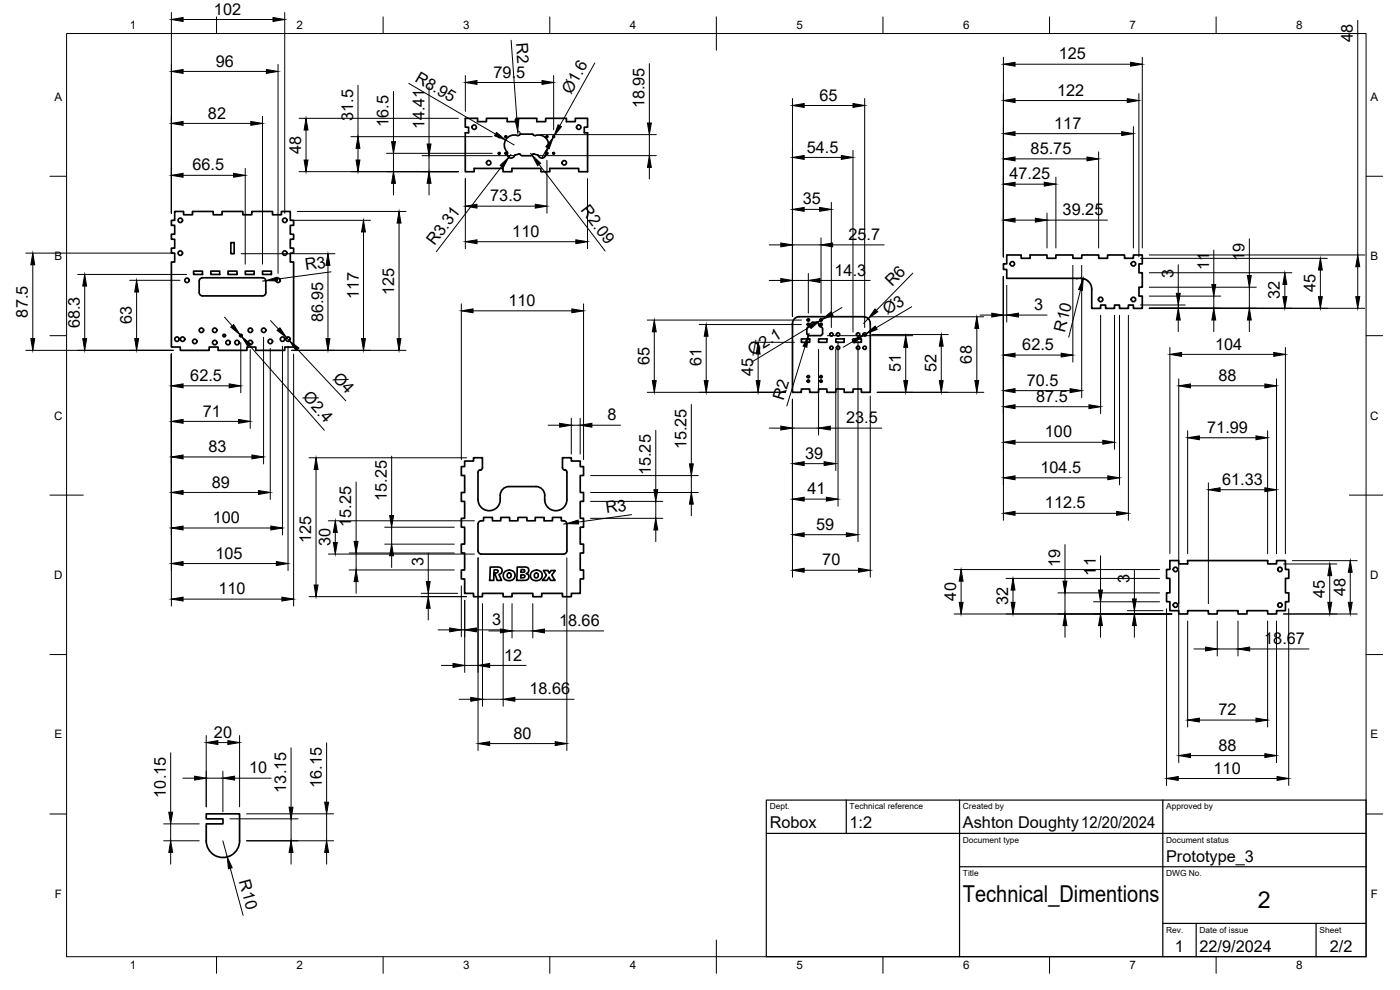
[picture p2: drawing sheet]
<svg xmlns="http://www.w3.org/2000/svg" width="420mm" height="297mm" viewBox="0 0 420 297" stroke-linecap="round" stroke-linejoin="round" font-family="sans-serif">
<defs><g id="words">
<g font-size="7">
<text x="289" y="270.6">Technical_Dimentions</text>
<text x="377.5" y="272.3">2</text>
</g>
<g font-size="4.9">
<text x="64.2" y="4.4">102</text>
<text x="154.9" y="13" transform="rotate(86 154.9 13)">R2</text>
<text x="317.7" y="17.8">125</text>
<text x="406" y="12.7" transform="rotate(-90 406 12.7)">48</text>
<text x="64.7" y="20">96</text>
<text x="148.1" y="23.3">79.5</text>
<text x="124.3" y="24.3" transform="rotate(30 124.3 24.3)">R8.95</text>
<text x="171.4" y="28.4" transform="rotate(-61 171.4 28.4)">Ø1.6</text>
<text x="317.2" y="28.8">122</text>
<text x="62.4" y="35.6">82</text>
<text x="193.4" y="32.5" transform="rotate(-90 193.4 32.5)">18.95</text>
<text x="246" y="30.2">65</text>
<text x="106" y="36.3" transform="rotate(-90 106 36.3)">31.5</text>
<text x="116.6" y="38.1" transform="rotate(-90 116.6 38.1)">16.5</text>
<text x="127.4" y="38.8" transform="rotate(-90 127.4 38.8)">14.41</text>
<text x="316.4" y="38.7">117</text>
<text x="90.4" y="46.2" transform="rotate(-90 90.4 46.2)">48</text>
<text x="242.1" y="45.8">54.5</text>
<text x="309.3" y="46.2">85.75</text>
<text x="57.8" y="51.1">66.5</text>
<text x="303" y="53.8">47.25</text>
<text x="147.1" y="60.4">73.5</text>
<text x="174.1" y="63.1" transform="rotate(53 174.1 63.1)">R2.09</text>
<text x="240.9" y="61.3">35</text>
<text x="318.9" y="64.6">39.25</text>
<text x="153.8" y="71.1">110</text>
<text x="130.4" y="73.8" transform="rotate(-53 130.4 73.8)">R3.31</text>
<text x="254.7" y="72">25.7</text>
<text x="91.8" y="81.1" transform="rotate(-8 91.8 81.1)">R3</text>
<text x="250.5" y="82.7">14.3</text>
<text x="352.1" y="83.3" transform="rotate(-90 352.1 83.3)">3</text>
<text x="362.9" y="81" transform="rotate(-90 362.9 81)">11</text>
<text x="373.5" y="78.3" transform="rotate(-90 373.5 78.3)">19</text>
<text x="107.7" y="89.8" transform="rotate(-90 107.7 89.8)">117</text>
<text x="118.3" y="88.5" transform="rotate(-90 118.3 88.5)">125</text>
<text x="267.7" y="86.2" transform="rotate(-46 267.7 86.2)">R6</text>
<text x="384.1" y="89.9" transform="rotate(-90 384.1 89.9)">32</text>
<text x="394.8" y="87.7" transform="rotate(-90 394.8 87.7)">45</text>
<text x="8.4" y="95.3" transform="rotate(-90 8.4 95.3)">87.5</text>
<text x="152.6" y="91.8">110</text>
<text x="266.2" y="94.6" transform="rotate(-31 266.2 94.6)">Ø3</text>
<text x="310.3" y="93.1">3</text>
<text x="24" y="98.5" transform="rotate(-90 24 98.5)">68.3</text>
<text x="39.5" y="97.3" transform="rotate(-90 39.5 97.3)">63</text>
<text x="97" y="96.7" transform="rotate(-90 97 96.7)">86.95</text>
<text x="319.6" y="99.9" transform="rotate(-76 319.6 99.9)">R10</text>
<text x="225.8" y="106.7" transform="rotate(-31 225.8 106.7)">Ø2.1</text>
<text x="306.8" y="105.1">62.5</text>
<text x="364.7" y="104.9">104</text>
<text x="99.7" y="113.6" transform="rotate(47 99.7 113.6)">Ø4</text>
<text x="194.9" y="109.6" transform="rotate(-90 194.9 109.6)">65</text>
<text x="210.5" y="109.9" transform="rotate(-90 210.5 109.9)">61</text>
<text x="226.1" y="112.9" transform="rotate(-90 226.1 112.9)">45</text>
<text x="270.4" y="111.6" transform="rotate(-90 270.4 111.6)">51</text>
<text x="281" y="111.7" transform="rotate(-90 281 111.7)">52</text>
<text x="291.7" y="109.1" transform="rotate(-90 291.7 109.1)">68</text>
<text x="57.1" y="114.3">62.5</text>
<text x="90.7" y="119.3" transform="rotate(48 90.7 119.3)">Ø2.4</text>
<text x="308.1" y="115.7">70.5</text>
<text x="365.7" y="114.3">88</text>
<text x="60.9" y="125">71</text>
<text x="235.1" y="120.4" transform="rotate(-73 235.1 120.4)">R2</text>
<text x="311" y="120.6">87.5</text>
<text x="182.3" y="126.1">8</text>
<text x="253.9" y="127">23.5</text>
<text x="313.6" y="131.2">100</text>
<text x="362.3" y="129.9">71.99</text>
<text x="62.6" y="135.6">83</text>
<text x="206" y="134.8" transform="rotate(-90 206 134.8)">15.25</text>
<text x="241.6" y="137.7">39</text>
<text x="195.3" y="142.6" transform="rotate(-90 195.3 142.6)">15.25</text>
<text x="312.3" y="141.9">104.5</text>
<text x="63.6" y="146.3">89</text>
<text x="242.4" y="148.4">41</text>
<text x="366.8" y="145.5">61.33</text>
<text x="116.1" y="150.3" transform="rotate(-90 116.1 150.3)">15.25</text>
<text x="182" y="154" transform="rotate(-8 182 154)">R3</text>
<text x="313.6" y="152.6">112.5</text>
<text x="63.9" y="157">100</text>
<text x="105.4" y="158.1" transform="rotate(-90 105.4 158.1)">15.25</text>
<text x="245" y="159">59</text>
<text x="64.7" y="167.6">105</text>
<text x="93.4" y="162.9" transform="rotate(-90 93.4 162.9)">125</text>
<text x="99.2" y="164" transform="rotate(-90 99.2 164)">30</text>
<text x="127.1" y="169.8" transform="rotate(-90 127.1 169.8)">3</text>
<text x="246.8" y="169.6">70</text>
<text x="318.2" y="170" transform="rotate(-90 318.2 170)">19</text>
<text x="328.9" y="172.7" transform="rotate(-90 328.9 172.7)">11</text>
<text x="65.6" y="178.3">110</text>
<text x="339" y="175" transform="rotate(-90 339 175)">3</text>
<text x="397.6" y="179.4" transform="rotate(-90 397.6 179.4)">45</text>
<text x="403.8" y="178.9" transform="rotate(-90 403.8 178.9)">48</text>
<text x="287" y="180.2" transform="rotate(-90 287 180.2)">40</text>
<text x="302.6" y="181.6" transform="rotate(-90 302.6 181.6)">32</text>
<text x="147.7" y="187.5">3</text>
<text x="167.8" y="187.8">18.66</text>
<text x="379.4" y="193.3">18.67</text>
<text x="151.3" y="198.3">12</text>
<text x="158.9" y="208.4">18.66</text>
<text x="365.7" y="214.7">72</text>
<text x="64.2" y="221.3">20</text>
<text x="154.1" y="221.6">80</text>
<text x="365.7" y="225.3">88</text>
<text x="74.8" y="232">10</text>
<text x="364.2" y="232.1">110</text>
<text x="49.8" y="239.3" transform="rotate(-90 49.8 239.3)">10.15</text>
<text x="85.9" y="237.8" transform="rotate(-90 85.9 237.8)">13.15</text>
<text x="96.6" y="236.3" transform="rotate(-90 96.6 236.3)">16.15</text>
<text x="231" y="248.5">Robox</text>
<text x="255" y="248.5">1:2</text>
<text x="289" y="248.5">Ashton Doughty12/20/2024</text>
<text x="350" y="258.6">Prototype_3</text>
<text x="71.7" y="264.5" transform="rotate(75 71.7 264.5)">R10</text>
<text x="352.6" y="285.7">1</text>
<text x="360" y="285.5">22/9/2024</text>
<text x="399.1" y="285.7">2/2</text>
</g>
<g font-size="3.5">
<text x="39" y="8.8">1</text>
<text x="89" y="8.8">2</text>
<text x="139" y="8.8">3</text>
<text x="189" y="8.8">4</text>
<text x="239" y="8.8">5</text>
<text x="289" y="8.8">6</text>
<text x="339" y="8.8">7</text>
<text x="389" y="8.8">8</text>
<text x="16.3" y="30.2">A</text>
<text x="411.3" y="30.2">A</text>
<text x="16.3" y="78">B</text>
<text x="411.3" y="78">B</text>
<text x="16.2" y="125.9">C</text>
<text x="411.2" y="125.9">C</text>
<text x="16.2" y="173.7">D</text>
<text x="411.2" y="173.7">D</text>
<text x="16.3" y="221.6">E</text>
<text x="411.3" y="221.6">E</text>
<text x="16.4" y="269.4">F</text>
<text x="411.4" y="269.4">F</text>
<text x="39" y="290.8">1</text>
<text x="89" y="290.8">2</text>
<text x="139" y="290.8">3</text>
<text x="189" y="290.8">4</text>
<text x="239" y="290.8">5</text>
<text x="289" y="290.8">6</text>
<text x="339" y="290.8">7</text>
<text x="389" y="290.8">8</text>
</g>
<g font-size="2.5">
<text x="231" y="242.9">Dept.</text>
<text x="255" y="242.9">Technical reference</text>
<text x="289" y="242.9">Created by</text>
<text x="350" y="242.9">Approved by</text>
<text x="289" y="252.8">Document type</text>
<text x="350" y="252.8">Document status</text>
<text x="289" y="262.9">Title</text>
<text x="350" y="262.9">DWG No.</text>
<text x="350" y="279.9">Rev.</text>
<text x="360" y="279.9">Date of issue</text>
<text x="396" y="279.9">Sheet</text>
</g>
</g></defs>
<!-- layer: Visible -->
<g fill="none" stroke="#000" stroke-width=".51">
<path d="M139.6 35.5h3.7v1h2.7v-1h6.2v1h2.7v-1h6.2v1h2.7v-1h6.2v1h2.7v-1h3.6v2.7h-1v1.6h1v11.7h-2.6v-1h-8.7v1h-2.7v-1h-8.7v1h-2.6v-1h-8.7v1h-2.7v-11.7h1v-1.6h-1zM155.7 46.2l1 .5M156.7 46.7h2.6M160.3 46.2l-1 .5M160.7 40.6a3 3 0 0 1 3.6 1.4 3 3 0 0 1-.6 3.8 1.17 1.17 0 0 1-.7 1.6 1.17 1.17 0 0 1-1.5-.9l-1.2-.3M160.8 40.7l-1.1-.5h-3.4l-.8 .5a3.1 3.1 0 0 0-3.7 1.2 3.1 3.1 0 0 0 .5 3.9 1.17 1.17 0 0 0 .7 1.6 1.17 1.17 0 0 0 1.5-.9l1.2-.3M52.4 63.4h2.7v1h2.7v-1h6.2v1h2.7v-1h6.2v1h2.7v-1h6.2v1h2.7v-1h2.6v2.7h1v1.5h-1v2.7h1v1.5h-1v2.7h1v1.5h-1v2.6h1v25.5h-2.7v1h-8.6v-1h-2.7v1h-8.7v-1h-2.6v1h-8.7v-1h-2.7v-25.5h1v-2.6h-1v-1.5h1v-2.7h-1v-1.5h1v-2.7h-1v-1.5h1zM69.3 72.8h1v3.3h-1zM302.1 76.5h4.4v1h2.6v-1h5.1v1h2.7v-1h5.1v1h2.7v-1h5v1h2.7v-1h5.1v1h2.6v-1h2.7v2.7h-1v2.6h1v4.4h-1v2.6h1v3.7h-2.7v-1h-1.5v1h-2.6v-1h-1.5v1h-2.7v-1h-1.5v1h-2.7l.1-5.7a3.3 3.3 0 0 0-3.4-3.3h-22.2v-2.7h-1v-1.6h1zM58.1 81.4h2.7v.9h-2.7zM63.3 81.4h2.6v.9h-2.6zM68.4 81.4h2.7v.9h-2.7z"/>
<path d="M73.6 81.4h2.7v.9h-2.7zM78.8 81.4h2.6v.9h-2.6zM79.8 84.4v3.4M79.8 84.3a1.01 1.01 0 0 0-1-1h-18a1.01 1.01 0 0 0-1 1v3.5a1.01 1.01 0 0 0 1 1h18a1.01 1.01 0 0 0 1-1M238.4 95.6l1.4-.6h19.4a2 2 0 0 1 2 2v20.7h-2.7v-1h-2.5v1h-2.7v-1h-2.5v1h-2.6v-1h-2.5v1h-2.7v-1h-2.5v1h-2.7v-20.7zM242.1 98.7l.1 1.6 .4 .3 3.6 .1 .6-.4 .1-1.6M242.7 98l-.4 .3-.2 .4M243.3 97.4l-.2 .4-.4 .2M243.3 97.4h.1M243.9 96.7h1.4l.4 .6M244 96.7l-.5 .2-.2 .4M245.7 97.4h.1"/>
<path d="M245.7 97.4l.2 .4 .8 .5 .2 .4M240.5 101.7h2.5v1h-2.5zM245.7 101.7h2.5v1h-2.5zM250.8 101.7h2.5v1h-2.5zM256 101.7h2.5v1h-2.5zM144.5 156.3h.6v-1.1h2.7v1.1h2.5v-1.1h2.7v1.1h2.4v-1.1h2.7v1.1h2.5v-1.1h2.7v1.1h2.5v-1.1h2.7v1.1h.6M144.5 156.2a1.01 1.01 0 0 0-1 1l-.1 8.1M144.8 140.3v-3h-2.7v1h-2.7v1.7h-.9v2.7h.9v5.1h-.9v2.6h.9v5.1h-.9v2.7h.9v5.1h-.9v2.6h.9v5.1h-.9v2.7h.9v4.3h2.7v1h2.7v-1h6.2v1h2.7v-1h6.2v1h2.7v-1h6.2v1h2.7v-1h2.6v-4.3h1v-2.7h-1v-5.1h1v-2.6h-1v-5.1h1v-2.7h-1v-5.1h1v-2.6h-1v-5.1h1v-2.7h-1v-1.7h-2.6v-1h-2.7v3M144.8 140.3l-.2 .5-.9 .4-.3 .5 .1 8.2a3.3 3.3 0 0 0 3.3 3.3 3.3 3.3 0 0 0 3.3-3.3 2.95 2.95 0 0 1 2.7-3.9h8a2.96 2.96 0 0 1 2.7 3.9 3.3 3.3 0 0 0 3.3 3.3 3.3 3.3 0 0 0 3.3-3.3v-8.2l-.2-.5-.9-.4-.2-.5M169.1 156.2a1.01 1.01 0 0 1 1 1v8.1M143.5 165.2a1.01 1.01 0 0 0 1 1.1M147.1 170.1h.6a3.2 3.2 0 0 1 2.8 .4l.1 1.1-.8 .8 .7 1.7h-1.3l-.8-2.2h.6l.4-.3v-.4l-.4-.2h-.7l-.1 3.1h-1.3z"/>
<path d="M151.4 171.7a1.72 1.72 0 0 1 2.4-.4 1.72 1.72 0 0 1 .3 2.4l-.9 .5a1.59 1.59 0 0 1-1.9-.6 1.59 1.59 0 0 1 .1-1.9zM155.2 170.1h.6a3.4 3.4 0 0 1 2.7 .3l.2 1-.8 .7 .5 .2 .3 .4-.2 1.1-.7 .3h-2.8zM156.3 172.5l1.1 .1v.6l-1.1 .1zM156.4 170.9l.9 .1 .1 .5-1 .2zM159.5 171.7a1.72 1.72 0 0 1 2.5-.4 1.72 1.72 0 0 1 .3 2.4l-1 .5a1.6 1.6 0 0 1-1.8-.6 1.6 1.6 0 0 1 0-1.9zM163.1 171.2h1.4l.3 .8 .6-.8h1.2l-1 1.4 1 1.5h-.7a1.06 1.06 0 0 1-1.1-.9l-.3 .4a1.36 1.36 0 0 1-1.7 .5l1.2-1.5zM170.1 165.2a1.01 1.01 0 0 1-1 1.1h-24.6M351.1 168.2h2.7v1h2.6v-1h24v1h2.7v-1h2.7v2.7h1v2.6h-1v4.4h1v2.6h-1v2.7h-2.7v1h-2.7v-1h-6.2v1h-2.6v-1h-6.3v1h-2.7v-1h-6.2v1h-2.6v-1h-2.7v-2.7h-1v-2.6h1v-4.4h-1v-2.6h1zM61.9 244.2h10v8.1a5 5 0 0 1-5 5 5 5 0 0 1-5-5v-5.1h5v-1.5h-5z"/>
<circle cx="142.3" cy="38.2" r=".67"/>
<circle cx="173.7" cy="38.2" r=".67"/>
<circle cx="146.7" cy="48.8" r=".67"/>
<circle cx="149.8" cy="46" r=".26"/>
<circle cx="149.8" cy="41" r=".26"/>
<circle cx="151.8" cy="46" r=".26"/>
<circle cx="151.8" cy="41" r=".26"/>
<circle cx="164.2" cy="46" r=".26"/>
<circle cx="164.2" cy="41" r=".26"/>
<circle cx="166.2" cy="46" r=".26"/>
<circle cx="166.2" cy="41" r=".26"/>
<circle cx="169.3" cy="48.8" r=".67"/>
<circle cx="54.1" cy="75.9" r=".67"/>
<circle cx="54.1" cy="66.1" r=".67"/>
<circle cx="85.5" cy="66.1" r=".67"/>
<circle cx="85.5" cy="75.9" r=".67"/>
<circle cx="303.8" cy="79.2" r=".67"/>
<circle cx="340.2" cy="79.2" r=".67"/>
<circle cx="56.1" cy="84.1" r=".67"/>
<circle cx="60.4" cy="99.1" r=".67"/>
<circle cx="64.4" cy="99.1" r=".67"/>
<circle cx="75.1" cy="99.1" r=".67"/>
<circle cx="79.1" cy="99.1" r=".67"/>
<circle cx="83.4" cy="84.1" r=".67"/>
<circle cx="242.6" cy="97.3" r=".35"/>
<circle cx="242.6" cy="96" r=".35"/>
<circle cx="246.4" cy="96" r=".35"/>
<circle cx="246.4" cy="97.3" r=".35"/>
<circle cx="330.3" cy="89.8" r=".67"/>
<circle cx="340.2" cy="89.8" r=".67"/>
<circle cx="53.1" cy="101.8" r=".67"/>
<circle cx="54.8" cy="101.8" r=".67"/>
<circle cx="58.5" cy="102.4" r=".67"/>
<circle cx="64.4" cy="102.8" r=".67"/>
<circle cx="67.3" cy="100.7" r=".39"/>
<circle cx="68.4" cy="102.8" r=".67"/>
<circle cx="71.1" cy="102.8" r=".67"/>
<circle cx="72.3" cy="100.7" r=".39"/>
<circle cx="75.1" cy="102.8" r=".67"/>
<circle cx="81.1" cy="102.4" r=".67"/>
<circle cx="84.8" cy="101.8" r=".67"/>
<circle cx="86.5" cy="101.8" r=".67"/>
<circle cx="242.6" cy="114.4" r=".35"/>
<circle cx="242.6" cy="113" r=".35"/>
<circle cx="246.4" cy="113" r=".35"/>
<circle cx="246.4" cy="114.4" r=".35"/>
<circle cx="249.5" cy="104.3" r=".5"/>
<circle cx="249.5" cy="100.3" r=".5"/>
<circle cx="251.5" cy="104.3" r=".5"/>
<circle cx="251.5" cy="100.3" r=".5"/>
<circle cx="257.5" cy="100.3" r=".5"/>
<circle cx="257.5" cy="104.3" r=".5"/>
<circle cx="259.5" cy="100.3" r=".5"/>
<circle cx="259.5" cy="104.3" r=".5"/>
<circle cx="152.8" cy="172.6" r=".67"/>
<circle cx="160.9" cy="172.6" r=".67"/>
<circle cx="352.8" cy="170.9" r=".67"/>
<circle cx="384.1" cy="170.9" r=".67"/>
<circle cx="352.8" cy="181.5" r=".67"/>
<circle cx="384.1" cy="181.5" r=".67"/>
</g>
<g fill="#000">
<circle cx="144.1" cy="141" r=".25"/>
<circle cx="169.5" cy="141" r=".25"/>
</g>
<!-- layer: BORDER -->
<g fill="none" stroke="#000" stroke-width=".3">
<path d="M20 10.1h390v276.9h-390zM65 5.1v5M115 5.1v5M165 5.1v5M215 5.1v10M265 5.1v5M315 5.1v5M365 5.1v5M15 52.9h5M410 52.9h5M15 100.7h5M410 100.7h5"/>
<path d="M15 148.6h10M405 148.6h10M15 196.4h5M410 196.4h5M15 244.2h5M410 244.2h5M65 287v5M115 287v5M165 287v5M215 282.1v9.9M265 287v5M315 287v5"/>
<path d="M365 287v5"/>
</g>
<!-- layer: TITLEBLOCK -->
<path d="M230 240.1h180v46.9h-180zM230 250h180M254 240.1v9.9M288 240.1v46.9M349 240.1v46.9M288 260.1h122M349 277.1h61M359 277.1v9.9M395 277.1v9.9" fill="none" stroke="#000" stroke-width=".36"/>
<!-- layer: FD_Dimensions -->
<g fill="none" stroke="#000" stroke-width=".3">
<path d="M51.4 3.8v60.2M54.9 5.8h27M83.4 19.3v62.7M85.4 3.8v60.2M153.4 12.1l1.7 23.8M178.5 18.9l-10.5 18.8M194.9 19.1v17.8M301.1 17.2v59.9M304.6 19.3h34.7M342.8 17.2v57.2M407.5 6.1v70.4M54.9 21.4h25"/>
<path d="M54.9 37h20.4M78.8 34.9v44.4M89.7 35.5h47.9M91.8 39v9M107.4 25.6v15.4M118.1 27.4v15.1M122.7 25l26 15.2M128.8 26.1v17.1M139.7 22.7v10.7M143.2 24.8h19.5M166.2 22.7v16.2M237.8 29.6v65.3"/>
<path d="M241.3 31.7h14.7M259.5 29.6v68.7M304.6 30.2h33.7M340.1 38v36.4M341.8 28.1v49M54.9 52.6h15.2M73.6 50.5v28.8M89.7 51.5h47.9M105.3 41h42.4M107.4 44.5v3.5M116 46h31.7M118.1 46v5.5"/>
<path d="M118.1 55v3.5M126.7 46.7h27.9M128.8 46.7v4.8M128.8 55v3.5M139.7 53.6v21M150.5 50l-19.6 25.5M151.7 42l2.6 1.5M153.4 46.3l-.7 .9M155.4 40v-.6h.2l.5 .5-.1 .5M159.3 46l.4 .6M161.4 46.7h35.6M161.8 49.3l19.8 26"/>
<path d="M162.1 40.4h34.9M164.1 48.1v15.9M164.3 44.3l-1.7 3.1M166.3 40.8l-.3 .4M176.3 53.6v21M194.9 40.4v6.3M194.9 50.2v3.5M241.3 47.2h11.2M256 45.1v54.5M304.6 40.1h32M304.6 47.7h21.6M304.6 55.3h8.8"/>
<path d="M316.9 53.2v21.2M329.7 45.6v28.8M7.7 76h44.3M9.8 79.4v22.2M72.4 76.1h28.1M87.5 66.1h23.7M89.2 63.4h32.7M98.4 79.6v22M109.1 69.6v32M119.8 66.9v34.7M143.2 72.5h29.6M143.2 61.9h17.5"/>
<path d="M230.8 73.5h3.5M237.8 73.5h8.6M241.3 62.8h4.7M246.4 71.4v22.5M249.5 60.7v37.6M249.9 73.5h15.4M304.6 66h6.1M314.2 64v10.4M314.2 66h18.2M322 79.6v29M324.6 79.6v39.7M342.2 77.5h56.2"/>
<path d="M344.9 76.5h64.7M353.6 79.4v8.6M364.3 75v10.4M374.9 71.7v11M23.3 82.3h32.7M25.4 85.8v15.8M38.9 84.1h15.1M41 87.6v14M67.4 95.2l2.3 2.6M79.8 84.3h-1M81.2 96.2l2.4 2.5M99.3 81.6l-16.1 2.1"/>
<path d="M138.5 91.2v46.7M142 93.3h29.6M175.1 91.2v46.7M194.2 96h46.3M196.4 99.6v14.6M209.8 97.4h30.7M230.8 84.1h3.5M237.8 84.1h4.8M242.6 82v11.9M243.1 98l-17.5 10.7M246.1 84.1h15.1M246.7 95.9l-.6 .3"/>
<path d="M252.7 92.3l-3 1.8M260.6 95.6l-1.4 1.4M261.3 95h34M273.6 92l-10.7 6.3M274 81.9l-11 11.2M293.2 98.5v15.7M294.1 94.5h3.5M301.1 82.9v73.2M301.1 94.5h1M302.1 85.6v11.1M305.6 94.5h8.6M323.1 83.7a3.3 3.3 0 0 1 3.9 1.2"/>
<path d="M324.3 87l-3.6 14.2M330.3 94.6v29.5M334.5 94.6v40.2M336 94.6v50.9M338.6 94.6v61.5M342.2 91.5h13.5M344.9 92.5h64.7M344.9 86.2h32.1M344.9 81.8h42.8M344.9 88.8h21.5M353.6 91.5v1M353.6 96v3.5"/>
<path d="M364.3 88.8v3.7M364.3 96v3.5M374.9 86.2v6.3M374.9 96v3.5M385.6 85.4v3.6M396.3 81v8M407.5 80v9M7.7 105.1h44.3M51.4 106.2v75.6M54.9 115.8h13.9M72 100.4l.5 .6M72.3 102.8v15.1"/>
<path d="M74.8 103.6l22.5 25.5M75.1 104.9v23.6M79.1 101.2v38M81.1 104.5v45.4M84.8 103.9v56.6M86 101.3l.9 1M86.4 103.9v67.3M87.5 105.1h34.4M88.1 106.2v75.6M89.3 104.8l14.5 15.5M194.2 117.7h41.5M211.9 100.9v13.3"/>
<path d="M225.4 102.7h13M227.5 106.2v8M237.8 119.8v53.4M241.6 104l-5.5 17.8M242.8 100l-.2 .7h.2M245.7 104.8v25.7M248.3 100.7h25.6M250.8 104.8v36.4M251.5 102.5v49.4M256.1 102.4l-3.1 1.8M257.5 102.5v60M259.9 100.1l-.8 .5"/>
<path d="M261.2 118.8v54.4M261.6 100.4h23M263.3 117.7h32M271.8 104.2v10M282.5 103.9v10.3M304.6 106.5h13.9M304.6 117.2h16.5M351.1 104.2v61.9M353.8 113.7v115.1M354.6 106.3h27.7M357.3 115.8h22.3M383.1 113.7v52.4"/>
<path d="M385.8 104.2v61.9M54.9 137.1h20.7M54.9 126.4h16.7M92.8 137.4h47.2M117.5 136.9v17.8M164.5 127.6h3.5M171.4 125.5v10.8M171.4 127.6h2.7M174.1 125.5v10.8M177.6 127.6h8.6M196.8 129.1v17.8M207.5 121.4v17.8"/>
<path d="M230.8 128.4h3.5M237.8 128.4h7.9M241.3 139.1h6M249.2 128.4h15.4M304.6 132.7h26.4M304.6 122h22.2M356.4 129.3v36.8M359.9 131.3h17M380.4 129.3v36.8M54.9 158.4h26.4M54.9 147.8h22.7M94.8 140.9v34.6"/>
<path d="M98.5 156.3h43.9M100.6 159.8v3M106.9 144.6v17.8M115.4 158.2h21M117.5 158.2v5.1M170.1 157.1l-1 .2M170.1 157.1v.1M177.2 147.8h32.4M177.2 142.7h32.4M177.2 155.5h21.7M177.2 150.4h21.7M189.5 154.4l-15.9 2.2"/>
<path d="M196.8 150.4v5.1M196.8 159v3.5M207.5 142.7v5.1M207.5 151.3v3.5M241.3 149.8h6.7M304.6 154h30.5M304.6 143.4h27.9M362.6 144.9v36.2M366.2 146.9h13.4M54.9 179.8h29.7M54.9 169.1h28M92.8 179h47.2"/>
<path d="M98.5 166.3h43.9M104.8 171h31.6M104.8 165.9h31.6M106.9 165.9v5.1M106.9 174.5v3.5M115.4 163.3h21M117.5 166.8v3.5M126.4 178h11M128.5 165.9v8.6M128.5 178v1M138.5 175.8v15.3M143.5 167.4v57.8"/>
<path d="M170.1 167.4v57.8M241.3 171.1h16.4M241.3 160.4h12.7M286.3 170.9h61.7M288.4 174.4v6.3M301.9 173.6h46.1M304 177v3.7M317.5 177.9h30.5M319.6 163.4v11M319.6 177.9v6.3M330.3 166.7v10.3M340.4 171.1v8.6"/>
<path d="M385.2 169.2h16M387.9 168.2h19.4M399.1 172.7v8M405.2 171.7v9M128.5 182.5v3.5M131.5 189h3.5M132.5 199.7h3.5M138.5 189h1M139.5 180.1v21.6M139.5 199.7h4M143 189h8.6M144.8 181.1v30.8"/>
<path d="M146.7 189.3h3.5M147 199.7h10.9M151 181.1v30.8M153.7 181.1v10.3M153.7 189.3h6.2M159.9 181.1v10.3M163.4 189.3h17.8M286.3 184.2h65.4M319.6 187.7v3.5M328.2 180.6h19.8M330.3 180.6v3.6M330.3 187.7v3.5"/>
<path d="M338.3 183.2h10.7M340.4 183.2v1M340.4 187.7v3.5M350.1 182.7v53M356.4 186.3v31.9M358.3 194.7h3.5M365.3 186.3v10.5M365.3 194.7h6.2M371.5 186.3v10.5M375.1 194.7h17.7M380.4 186.3v31.9M383.1 186.3v42.5"/>
<path d="M385.2 184.2h22.1M386.8 182.7v53M137.8 209.8h3.5M144.8 209.8h6.2M154.5 209.8h17.8M359.9 216.1h17M51.2 225.9v17.8M54.9 233.5h3.5M61.9 220.7v21.4M61.9 233.5h5M65.4 222.8h3M66.9 231.4v12.2"/>
<path d="M70.4 233.5h11M71.9 220.7v21.4M87.4 224.4v17.8M98 222.9v17.8M147 223.1h19.6M353.6 233.6h29.7M357.3 226.7h22.3M49.1 252.3h10.7M49.1 247.2h10.7M51.2 247.2v5.1M51.2 255.8v3.5M66.9 252.3l1.3 4.8"/>
<path d="M69 245.7h20.5M74 252.3h26.1M74 244.2h26.1M87.4 245.7v6.6M87.4 255.8v3.5M98 244.2v8.1M98 255.8v3.5M69.1 260.5l3.9 14.1"/>
</g>
<g fill="#000" stroke="#000" stroke-width=".3">
<path d="M51.4 5.8l3.5-.5v1.1zM81.9 5.3l3.5 .5-3.5 .6zM301.1 19.3l3.5-.6v1.2zM339.3 18.7l3.5 .6-3.5 .6zM51.4 21.4l3.5-.5v1.1zM51.4 37l3.5-.6v1.2zM75.3 36.4l3.5 .6-3.5 .6zM79.9 20.9l3.5 .5-3.5 .6zM91.8 35.5l.6 3.5h-1.1zM139.7 24.8l3.5-.6v1.1zM149 39.7l2.7 2.3-3.3-1.2zM154.6 35.9l1.1-.1-.3 3.6z"/>
<path d="M162.7 24.2l3.5 .6-3.5 .5zM167.5 37.4l1 .6-2.2 2.8zM194.3 36.9h1.2l-.6 3.5zM237.8 31.7l3.5-.6v1.1zM256 31.1l3.5 .6-3.5 .5zM301.1 30.2l3.5-.6v1.2zM301.1 40.1l3.5-.6v1.2zM336.6 39.5l3.5 .6-3.5 .6zM338.3 29.6l3.5 .6-3.5 .6zM51.4 52.6l3.5-.6v1.2zM70.1 52l3.5 .6-3.5 .6zM91.3 48h1.1l-.6 3.5z"/>
<path d="M106.8 48h1.2l-.6 3.5zM107.4 41l.6 3.5h-1.2zM118.1 51.5l.6 3.5h-1.2zM117.5 42.5h1.2l-.6 3.5zM128.8 51.5l.5 3.5h-1.1zM128.2 43.2h1.1l-.5 3.5zM150.1 49.6l2.6-2.4-1.7 3.1zM159.7 46.6l2.6 2.4-1 .7zM166 41.2l-1.2 3.4-1-.6zM194.9 46.7l.6 3.5h-1.2zM237.8 47.2l3.5-.5v1.1zM252.5 46.7l3.5 .5-3.5 .6z"/>
<path d="M301.1 47.7l3.5-.6v1.2zM301.1 55.3l3.5-.6v1.1zM313.4 54.7l3.5 .6-3.5 .5zM326.2 47.1l3.5 .6-3.5 .6zM9.8 76l.6 3.4h-1.2zM98.4 76.1l.6 3.5h-1.2zM109.1 66.1l.6 3.5h-1.2zM119.8 63.4l.5 3.5h-1.1zM139.7 72.5l3.5-.5v1.1zM139.7 61.9l3.5-.6v1.1zM160.7 61.3l3.4 .6-3.4 .5zM172.8 72l3.5 .5-3.5 .6z"/>
<path d="M234.3 72.9l3.5 .6-3.5 .6zM237.8 62.8l3.5-.6v1.2zM246 62.2l3.5 .6-3.5 .6zM246.4 73.5l3.5-.6v1.2zM301.1 66l3.5-.5v1.1zM310.7 65.5l3.5 .5-3.5 .6zM25.4 82.3l.6 3.5h-1.2zM41 84.1l.6 3.5h-1.2zM69.3 98.2l.8-.8 1.9 3zM79.8 84.2l3.4-1 .1 1.1zM83.2 99.1l.8-.8 2 3zM138.5 93.3l3.5-.6v1.1z"/>
<path d="M171.6 92.7l3.5 .6-3.5 .5zM196.4 96l.5 3.6h-1.1zM234.3 83.6l3.5 .5-3.5 .6zM242.8 97.5l3.3-1.3-2.7 2.3zM242.6 84.1l3.5-.5v1.1zM246.7 95.9l2.7-2.3 .6 1zM262.6 92.7l.8 .8-2.8 2.1zM259.9 100.1l2.7-2.3 .6 1zM293.2 95l.5 3.5h-1.1zM297.6 94l3.5 .5-3.5 .6zM302.1 94.5l3.5-.5v1.1zM325.1 83.6l-.3 3.5-1.1-.2z"/>
<path d="M353.6 92.5l.6 3.5h-1.2zM353 88h1.2l-.6 3.5zM364.3 92.5l.5 3.5h-1.1zM363.7 85.4h1.1l-.5 3.4zM374.9 92.5l.6 3.5h-1.1zM374.4 82.7h1.1l-.6 3.5zM385 89h1.2l-.6 3.5zM385.6 81.8l.6 3.6h-1.2zM395.7 89h1.2l-.6 3.5zM396.3 77.5l.6 3.5h-1.2zM406.9 89h1.2l-.6 3.5zM407.5 76.5l.6 3.5h-1.2z"/>
<path d="M9.2 101.6h1.2l-.6 3.5zM24.8 101.6h1.2l-.6 3.5zM40.4 101.6h1.2l-.6 3.5zM51.4 115.8l3.5-.6v1.2zM68.8 115.2l3.5 .6-3.5 .6zM72.5 101l2.8 2.2-.9 .8zM86.9 102.3l2.8 2.1-.8 .8zM97.8 101.6h1.2l-.6 3.5zM108.5 101.6h1.2l-.6 3.5zM119.2 101.6h1.1l-.5 3.5zM195.8 114.2h1.1l-.5 3.5zM211.3 114.2h1.2l-.6 3.5z"/>
<path d="M211.9 97.4l.6 3.5h-1.2zM226.9 114.2h1.2l-.6 3.5zM227.5 102.7l.6 3.5h-1.2zM242.6 100.7l-.5 3.5-1.1-.3zM255.8 101.9l3.3-1.3-2.8 2.3zM271.2 114.2h1.2l-.6 3.5zM271.8 100.7l.6 3.5h-1.2zM281.9 114.2h1.2l-.6 3.5zM282.5 100.4l.6 3.5h-1.2zM292.6 114.2h1.1l-.5 3.5zM301.1 106.5l3.5-.5v1.1zM301.1 117.2l3.5-.6v1.2z"/>
<path d="M318.5 106l3.5 .5-3.5 .6zM321.1 116.6l3.5 .6-3.5 .6zM351.1 106.3l3.5-.5v1.1zM353.8 115.8l3.5-.6v1.2zM379.6 115.2l3.5 .6-3.5 .6zM382.3 105.8l3.5 .5-3.5 .6zM51.4 137.1l3.5-.6v1.2zM51.4 126.4l3.5-.6v1.2zM71.6 125.8l3.5 .6-3.5 .6zM75.6 136.5l3.5 .6-3.5 .6zM168 127l3.4 .6-3.4 .6zM174.1 127.6l3.5-.6v1.2z"/>
<path d="M206.9 139.2h1.2l-.6 3.5zM234.3 127.9l3.5 .5-3.5 .6zM237.8 139.1l3.5-.6v1.2zM247.3 138.5l3.5 .6-3.5 .6zM245.7 128.4l3.5-.5v1.1zM301.1 132.7l3.5-.6v1.2zM301.1 122l3.5-.6v1.2zM326.8 121.4l3.5 .6-3.5 .6zM331 132.1l3.5 .6-3.5 .6zM356.4 131.3l3.5-.5v1.1zM376.9 130.8l3.5 .5-3.5 .6zM51.4 158.4l3.5-.6v1.2z"/>
<path d="M51.4 147.8l3.5-.6v1.1zM77.6 147.2l3.5 .6-3.5 .5zM81.3 157.8l3.5 .6-3.5 .6zM94.8 137.4l.6 3.5h-1.1zM100.6 156.3l.6 3.5h-1.2zM116.9 154.7h1.2l-.6 3.5zM170.1 157.1l3.4-1.1 .2 1.2zM196.8 155.5l.6 3.5h-1.2zM196.2 146.9h1.2l-.6 3.5zM207.5 147.8l.6 3.5h-1.2zM237.8 160.4l3.5-.5v1.1zM237.8 149.8l3.5-.6v1.2z"/>
<path d="M248 149.2l3.5 .6-3.5 .6zM254 159.9l3.5 .5-3.5 .6zM301.1 154l3.5-.6v1.2zM301.1 143.4l3.5-.6v1.1zM332.5 142.8l3.5 .6-3.5 .5zM335.1 153.4l3.5 .6-3.5 .6zM362.6 146.9l3.6-.5v1.1zM379.6 146.4l3.5 .5-3.5 .6zM51.4 179.8l3.5-.6v1.1zM51.4 169.1l3.5-.6v1.2zM82.9 168.5l3.5 .6-3.5 .6zM84.6 179.2l3.5 .6-3.5 .5z"/>
<path d="M94.3 175.5h1.1l-.6 3.5zM100 162.8h1.2l-.6 3.5zM106.9 171l.5 3.5h-1.1zM106.3 162.4h1.1l-.5 3.5zM117.5 163.3l.6 3.5h-1.2zM127.9 174.5h1.2l-.6 3.5zM237.8 171.1l3.5-.6v1.2zM257.7 170.5l3.5 .6-3.5 .6zM288.4 170.9l.6 3.5h-1.1zM304 173.6l.6 3.4h-1.2zM319 174.4h1.2l-.6 3.5zM329.7 177h1.2l-.6 3.6z"/>
<path d="M339.9 179.7h1.1l-.6 3.5zM399.1 169.2l.6 3.5h-1.2zM405.2 168.2l.6 3.5h-1.2zM128.5 179l.6 3.5h-1.2zM135 188.4l3.5 .6-3.5 .6zM136 199.1l3.5 .6-3.5 .5zM139.5 189l3.5-.6v1.2zM143.5 199.7l3.5-.6v1.1zM150.2 188.7l3.5 .6-3.5 .6zM159.9 189.3l3.5-.6v1.2zM287.9 180.7h1.1l-.6 3.5zM303.4 180.7h1.2l-.6 3.5z"/>
<path d="M319.6 184.2l.6 3.5h-1.2zM330.3 184.2l.6 3.5h-1.2zM340.4 184.2l.6 3.5h-1.1zM361.8 194.1l3.5 .6-3.5 .6zM371.5 194.7l3.6-.6v1.2zM398.5 180.7h1.2l-.6 3.5zM404.6 180.7h1.2l-.6 3.5zM141.3 209.2l3.5 .6-3.5 .6zM151 209.8l3.5-.6v1.2zM356.4 216.1l3.5-.6v1.1zM376.9 215.5l3.5 .6-3.5 .5zM58.4 232.9l3.5 .6-3.5 .5z"/>
<path d="M61.9 222.8l3.5-.6v1.2zM68.4 222.2l3.5 .6-3.5 .6zM66.9 233.5l3.5-.6v1.1zM143.5 223.1l3.5-.6v1.2zM166.6 222.5l3.5 .6-3.5 .6zM350.1 233.6l3.5-.6v1.2zM353.8 226.7l3.5-.6v1.2zM379.6 226.1l3.5 .6-3.5 .6zM383.3 233l3.5 .6-3.5 .6zM51.2 252.3l.6 3.5h-1.1zM50.7 243.7h1.1l-.6 3.5zM87.4 252.3l.5 3.5h-1.1z"/>
<path d="M86.8 242.2h1.1l-.5 3.5zM98 252.3l.6 3.5h-1.2zM97.4 240.7h1.2l-.6 3.5zM68.2 257.1l1.5 3.3-1.1 .3z"/>
</g>
<use href="#words"/>
</svg>
